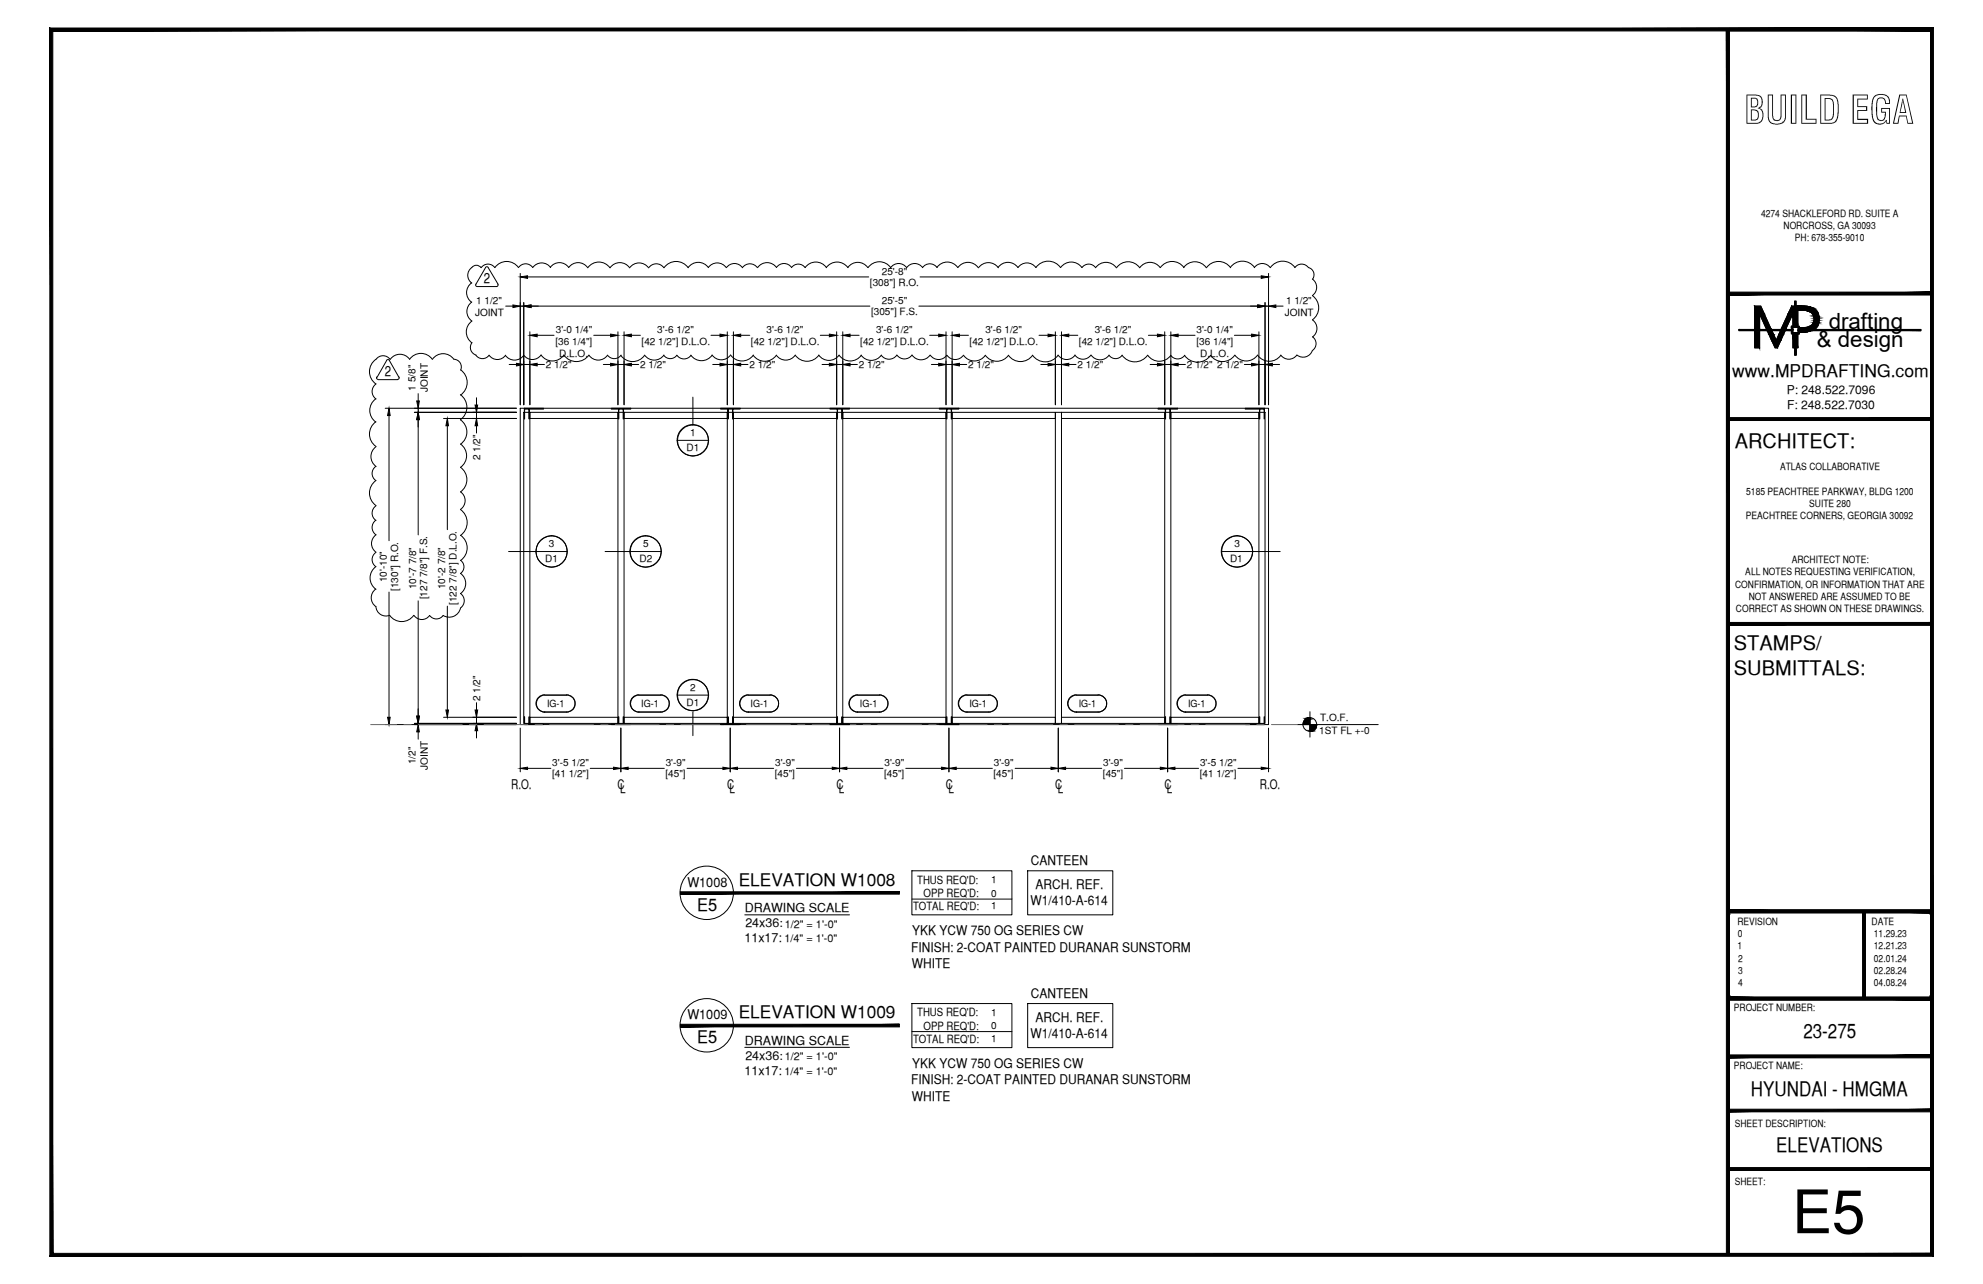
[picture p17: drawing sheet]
<svg xmlns="http://www.w3.org/2000/svg" width="432mm" height="279mm" viewBox="0 0 432 279" stroke-linecap="round" stroke-linejoin="round" font-family="sans-serif">
<defs><g id="words">
<text font-size="13.1" x="390.2" y="268.4">E5</text>
<text font-size="8.5" x="379.8" y="26.9">BUILD EGA</text>
<g font-size="4.9">
<text x="398.2" y="71.5">drafting</text>
<text x="395.6" y="75.5">&amp; design</text>
</g>
<g font-size="4.4">
<text x="377.8" y="97.5">ARCHITECT:</text>
<text x="377.6" y="141.5">STAMPS/</text>
<text x="377.6" y="146.9">SUBMITTALS:</text>
<text x="392.7" y="225.8">23-275</text>
<text x="381.3" y="238.5">HYUNDAI - HMGMA</text>
<text x="386.8" y="250.7">ELEVATIONS</text>
</g>
<g font-size="3.8">
<text x="377.2" y="82">www.MPDRAFTING.com</text>
<text x="160.8" y="192.7">ELEVATION W1008</text>
<text x="151.8" y="198.2">E5</text>
<text x="160.8" y="221.6">ELEVATION W1009</text>
<text x="151.8" y="227">E5</text>
</g>
<g font-size="3.1">
<text x="105.3" y="61.7">2</text>
<text x="83.8" y="81.9">2</text>
</g>
<g font-size="2.9">
<text x="111.3" y="171.6">R.O.</text>
<text x="134.5" y="171.6">C</text>
<text x="135.1" y="172.7">L</text>
<text x="158.3" y="171.6">C</text>
<text x="158.9" y="172.7">L</text>
<text x="182.1" y="171.6">C</text>
<text x="182.7" y="172.7">L</text>
<text x="205.9" y="171.6">C</text>
<text x="206.5" y="172.7">L</text>
<text x="229.7" y="171.6">C</text>
<text x="230.3" y="172.7">L</text>
<text x="253.6" y="171.6">C</text>
<text x="254.1" y="172.7">L</text>
<text x="274.3" y="171.6">R.O.</text>
<text x="224.5" y="188.3">CANTEEN</text>
<text x="149.7" y="192.9">W1008</text>
<text x="224.4" y="197">W1/410-A-614</text>
<text x="225.5" y="193.5">ARCH. REF.</text>
<text x="198.6" y="203.5">YKK YCW 750 OG SERIES CW</text>
<text x="198.4" y="207.1">FINISH: 2-COAT PAINTED DURANAR SUNSTORM</text>
<text x="198.6" y="210.6">WHITE</text>
<text x="149.7" y="221.8">W1009</text>
<text x="224.5" y="217.1">CANTEEN</text>
<text x="224.4" y="225.9">W1/410-A-614</text>
<text x="225.5" y="222.3">ARCH. REF.</text>
<text x="198.6" y="232.4">YKK YCW 750 OG SERIES CW</text>
<text x="198.4" y="236">FINISH: 2-COAT PAINTED DURANAR SUNSTORM</text>
<text x="198.6" y="239.5">WHITE</text>
</g>
<g font-size="2.7">
<text x="162.2" y="198.4">DRAWING SCALE</text>
<text x="162.3" y="201.7">24x36:</text>
<text x="162.1" y="205">11x17:</text>
<text x="162.2" y="227.3">DRAWING SCALE</text>
<text x="162.1" y="233.9">11x17:</text>
<text x="162.3" y="230.6">24x36:</text>
</g>
<g font-size="2.6">
<text x="389.1" y="85.8">P: 248.522.7096</text>
<text x="389.1" y="89">F: 248.522.7030</text>
</g>
<g font-size="2.5">
<text x="199.7" y="192.3">THUS REQ'D:</text>
<text x="201.1" y="195.3">OPP REQ'D:</text>
<text x="198.8" y="198.1">TOTAL REQ'D:</text>
<text x="199.7" y="221.1">THUS REQ'D:</text>
<text x="198.8" y="226.9">TOTAL REQ'D:</text>
<text x="201.1" y="224.1">OPP REQ'D:</text>
</g>
<g font-size="2.4">
<text x="170.9" y="201.9">1/2&quot; = 1'-0&quot;</text>
<text x="170.8" y="205">1/4&quot; = 1'-0&quot;</text>
<text x="170.8" y="233.9">1/4&quot; = 1'-0&quot;</text>
<text x="170.9" y="230.8">1/2&quot; = 1'-0&quot;</text>
</g>
<g font-size="2.2">
<text x="383.5" y="47.1">4274 SHACKLEFORD RD. SUITE A</text>
<text x="388.4" y="49.8">NORCROSS, GA 30093</text>
<text x="390.8" y="52.5">PH: 678-355-9010</text>
<text x="192" y="59.8">25'-8&quot;</text>
<text x="189.4" y="62.3">[308&quot;] R.O.</text>
<text x="103.4" y="68.7">JOINT</text>
<text x="103.7" y="66.1">1 1/2&quot;</text>
<text x="189.7" y="68.6">[305&quot;] F.S.</text>
<text x="192" y="66.2">25'-5&quot;</text>
<text x="279.8" y="68.7">JOINT</text>
<text x="280" y="66.1">1 1/2&quot;</text>
<text x="121" y="75">[36 1/4&quot;]</text>
<text x="121" y="72.5">3'-0 1/4&quot;</text>
<text x="121.8" y="77.7">D.L.O.</text>
<text x="139.7" y="75">[42 1/2&quot;] D.L.O.</text>
<text x="143.1" y="72.5">3'-6 1/2&quot;</text>
<text x="163.5" y="75">[42 1/2&quot;] D.L.O.</text>
<text x="166.9" y="72.5">3'-6 1/2&quot;</text>
<text x="187.3" y="75">[42 1/2&quot;] D.L.O.</text>
<text x="190.8" y="72.5">3'-6 1/2&quot;</text>
<text x="211.1" y="75">[42 1/2&quot;] D.L.O.</text>
<text x="214.6" y="72.5">3'-6 1/2&quot;</text>
<text x="234.9" y="75">[42 1/2&quot;] D.L.O.</text>
<text x="238.4" y="72.5">3'-6 1/2&quot;</text>
<text x="260.5" y="72.5">3'-0 1/4&quot;</text>
<text x="260.5" y="75">[36 1/4&quot;]</text>
<text x="261.4" y="77.7">D.L.O.</text>
<text x="118.9" y="80.1">2 1/2&quot;</text>
<text x="139.4" y="80.1">2 1/2&quot;</text>
<text x="163.2" y="80.1">2 1/2&quot;</text>
<text x="187" y="80.1">2 1/2&quot;</text>
<text x="210.8" y="80.1">2 1/2&quot;</text>
<text x="234.6" y="80.1">2 1/2&quot;</text>
<text x="258.4" y="80.1">2 1/2&quot; 2 1/2&quot;</text>
<text x="90.5" y="85" transform="rotate(-90 90.5 85)">1 5/8&quot;</text>
<text x="93.2" y="85.3" transform="rotate(-90 93.2 85.3)">JOINT</text>
<text x="150.3" y="94.9">1</text>
<text x="104.5" y="100.1" transform="rotate(-90 104.5 100.1)">2 1/2&quot;</text>
<text x="149.5" y="98.2">D1</text>
<text x="380.2" y="107.6">5185 PEACHTREE PARKWAY, BLDG 1200</text>
<text x="387.6" y="102.3">ATLAS COLLABORATIVE</text>
<text x="380.2" y="113">PEACHTREE CORNERS, GEORGIA 30092</text>
<text x="394" y="110.3">SUITE 280</text>
<text x="119.5" y="119.1">3</text>
<text x="140" y="119.1">5</text>
<text x="268.8" y="119.1">3</text>
<text x="118.7" y="122.4">D1</text>
<text x="139.3" y="122.4">D2</text>
<text x="267.8" y="122.4">D1</text>
<text x="380" y="125.2">ALL NOTES REQUESTING VERIFICATION,</text>
<text x="390.1" y="122.6">ARCHITECT NOTE:</text>
<text x="84.3" y="126.7" transform="rotate(-90 84.3 126.7)">10'-10&quot;</text>
<text x="86.7" y="128.6" transform="rotate(-90 86.7 128.6)">[130&quot;] R.O.</text>
<text x="90.6" y="128.2" transform="rotate(-90 90.6 128.2)">10'-7 7/8&quot;</text>
<text x="93" y="130.4" transform="rotate(-90 93 130.4)">[127 7/8&quot;] F.S.</text>
<text x="97" y="128.2" transform="rotate(-90 97 128.2)">10'-2 7/8&quot;</text>
<text x="99.4" y="131.6" transform="rotate(-90 99.4 131.6)">[122 7/8&quot;] D.L.O.</text>
<text x="377.8" y="127.9">CONFIRMATION, OR INFORMATION THAT ARE</text>
<text x="380.8" y="130.6">NOT ANSWERED ARE ASSUMED TO BE</text>
<text x="378" y="133.2">CORRECT AS SHOWN ON THESE DRAWINGS.</text>
<text x="104.5" y="152.6" transform="rotate(-90 104.5 152.6)">2 1/2&quot;</text>
<text x="119.1" y="153.9">IG-1</text>
<text x="139.6" y="153.9">IG-1</text>
<text x="149.5" y="153.6">D1</text>
<text x="150.3" y="150.3">2</text>
<text x="163.4" y="153.9">IG-1</text>
<text x="187.3" y="153.9">IG-1</text>
<text x="211.1" y="153.9">IG-1</text>
<text x="234.9" y="153.9">IG-1</text>
<text x="258.7" y="153.9">IG-1</text>
<text x="287.3" y="159.6">1ST FL +-0</text>
<text x="287.5" y="157">T.O.F.</text>
<text x="90.5" y="166.3" transform="rotate(-90 90.5 166.3)">1/2&quot;</text>
<text x="93.2" y="167.5" transform="rotate(-90 93.2 167.5)">JOINT</text>
<text x="120.3" y="166.8">3'-5 1/2&quot;</text>
<text x="145" y="166.8">3'-9&quot;</text>
<text x="168.8" y="166.8">3'-9&quot;</text>
<text x="192.6" y="166.8">3'-9&quot;</text>
<text x="216.4" y="166.8">3'-9&quot;</text>
<text x="240.2" y="166.8">3'-9&quot;</text>
<text x="261.3" y="166.8">3'-5 1/2&quot;</text>
<text x="120.2" y="169.2">[41 1/2&quot;]</text>
<text x="144.9" y="169.2">[45&quot;]</text>
<text x="168.7" y="169.2">[45&quot;]</text>
<text x="192.5" y="169.2">[45&quot;]</text>
<text x="216.3" y="169.2">[45&quot;]</text>
<text x="240.2" y="169.2">[45&quot;]</text>
<text x="261.2" y="169.2">[41 1/2&quot;]</text>
<text x="215.8" y="192.2">1</text>
<text x="215.8" y="195.1">0</text>
<text x="215.8" y="197.9">1</text>
<text x="378.3" y="201.3">REVISION</text>
<text x="378.4" y="204">0</text>
<text x="407.5" y="201.3">DATE</text>
<text x="408" y="204">11.29.23</text>
<text x="378.3" y="206.6">1</text>
<text x="378.5" y="209.2">2</text>
<text x="408" y="206.6">12.21.23</text>
<text x="408" y="209.2">02.01.24</text>
<text x="378.5" y="211.9">3</text>
<text x="378.5" y="214.5">4</text>
<text x="408" y="211.9">02.28.24</text>
<text x="408" y="214.5">04.08.24</text>
<text x="215.8" y="221">1</text>
<text x="377.6" y="219.9">PROJECT NUMBER:</text>
<text x="215.8" y="224">0</text>
<text x="215.8" y="226.8">1</text>
<text x="377.6" y="232.5">PROJECT NAME:</text>
<text x="377.8" y="245.2">SHEET DESCRIPTION:</text>
<text x="377.8" y="257.9">SHEET:</text>
</g>
</g></defs>
<!-- layer: COMPONENTS -->
<g fill="none" stroke="#000" stroke-width=".22">
<path d="M114 89.7h1.4v67.7h-1.4zM115.4 89.7h19.2v1.4h-19.2zM134.6 89.7h1.3v67.7h-1.3zM135.9 89.7h22.5v1.4h-22.5zM158.4 89.7h1.3v67.7h-1.3zM159.7 89.7h22.5v1.4h-22.5zM182.2 89.7h1.3v67.7h-1.3zM183.5 89.7h22.5v1.4h-22.5zM206 89.7h1.3v67.7h-1.3zM207.3 89.7h22.5v1.4h-22.5zM229.8 89.7h1.3v67.7h-1.3zM231.1 89.7h22.5v1.4h-22.5z"/>
<path d="M253.6 89.7h1.4v67.7h-1.4zM255 89.7h19.1v1.4h-19.1zM274.1 89.7h1.4v67.7h-1.4zM115.4 156.1h19.2v1.3h-19.2zM135.9 156.1h22.5v1.3h-22.5zM159.7 156.1h22.5v1.3h-22.5zM183.5 156.1h22.5v1.3h-22.5zM207.3 156.1h22.5v1.3h-22.5zM231.1 156.1h22.5v1.3h-22.5zM255 156.1h19.1v1.3h-19.1z"/>
</g>
<!-- layer: SYMBOLS -->
<g fill="none" stroke="#fff" stroke-width=".22">
<path d="M150.9 92.5l.9 .1M120.1 116.6l.9 .1M140.6 116.6l.9 .1M269.4 116.6l-.9 .1M118.3 154.9h5.4h-5.1h4.8M123.4 151.3h-5.1h5.4M138.8 154.9h5.4h-5.1h4.8M143.9 151.3h-5.1h5.4M150.9 147.9l.9 .1M162.6 154.9h5.4h-5.1h4.8M167.7 151.3h-5.1h5.4M186.4 154.9h5.4h-5h4.7"/>
<path d="M191.5 151.3h-5.1h5.4M210.2 154.9h5.4h-5h4.7M215.3 151.3h-5.1h5.4M234.1 154.9h5.4h-5.1h4.7M239.1 151.3h-5h5.4M257.9 154.9h5.4h-5.1h4.8M263 151.3h-5.1h5.4"/>
</g>
<g fill="#fff" stroke="#fff" stroke-width=".22">
<path d="M117.7 151.5l.6-.2h5.4zM117.7 151.5h6.6l-.6-.2zM117.2 151.9l.5-.4h6.6zM117.2 151.9h7.6l-.5-.4zM117.2 151.9h7.6l-7.9 .6zM116.9 152.5h8.3l-.4-.6zM116.9 152.5h8.3l-8.4 .6zM116.8 153.1h8.4v-.6zM116.8 153.1h8.4l-8.3 .6zM116.9 153.7h8.3v-.6zM116.9 153.7h8.3l-8 .6zM117.2 154.3h7.6l.4-.6zM117.2 154.3h7.6l-7.1 .4zM117.7 154.7h6.6l.5-.4zM117.7 154.7h6.6l-6 .2zM118.3 154.9h5.4l.6-.2z"/>
<path d="M138.2 151.5l.6-.2h5.4zM138.2 151.5h6.6l-.6-.2zM137.7 151.9l.5-.4h6.6zM137.7 151.9h7.6l-.5-.4zM137.7 151.9h7.6l-7.9 .6zM137.4 152.5h8.3l-.4-.6zM137.4 152.5h8.3l-8.4 .6zM137.3 153.1h8.4v-.6zM137.3 153.1h8.4l-8.3 .6zM137.4 153.7h8.3v-.6zM137.4 153.7h8.3l-8 .6zM137.7 154.3h7.7l.3-.6zM137.7 154.3h7.7l-7.2 .4zM138.2 154.7h6.6l.6-.4zM138.2 154.7h6.6l-6 .2zM138.8 154.9h5.4l.6-.2z"/>
<path d="M149.2 98.8l1.7 .5zM149.2 98.8l2.6 .3-.9 .2zM148.5 98.2l.7 .6 2.6 .3zM148.5 98.2l4.1 .6-.8 .3zM148 97.5l.5 .7 4.1 .6zM148 97.5l5.3 .7-.7 .6zM147.6 96.7l.4 .8 5.3 .7zM147.6 96.7l6.3 .8-.6 .7zM147.5 95.8l.1 .9 6.3 .8zM147.5 95.8l6.7 .9-.3 .8zM147.6 95l-.1 .8 6.7 .9zM147.6 95l6.7 .8-.1 .9zM148 94.2l-.4 .8 6.7 .8zM148 94.2l6.2 .8 .1 .8zM148.5 93.5l-.5 .7 6.2 .8zM148.5 93.5l5.4 .7 .3 .8zM148.5 93.5l5.4 .7-4.7-1.3zM149.2 92.9l4.1 .6 .6 .7zM149.2 92.9l4.1 .6-3.2-.9zM150.1 92.6l2.5 .3 .7 .6zM150.1 92.6l2.5 .3-1.7-.4zM150.9 92.5l1.7 .4z"/>
<path d="M149.2 154.2l1.7 .5zM149.2 154.2l2.6 .4-.9 .1zM148.5 153.7l.7 .5 2.6 .4zM148.5 153.7l4.1 .5-.8 .4zM148 153l.5 .7 4.1 .5zM148 153l5.3 .7-.7 .5zM147.6 152.1l.4 .9 5.3 .7zM147.6 152.1l6.3 .9-.6 .7zM147.5 151.3l.1 .8 6.3 .9zM147.5 151.3l6.7 .8-.3 .9zM147.6 150.4l-.1 .9 6.7 .8zM147.6 150.4l6.7 .9-.1 .8zM148 149.5l-.4 .9 6.7 .9zM148 149.5l6.2 .9 .1 .9zM148.5 148.8l-.5 .7 6.2 .9zM148.5 148.8l5.4 .7 .3 .9zM148.5 148.8l5.4 .7-4.7-1.2zM149.2 148.3l4.1 .5 .6 .7zM149.2 148.3l4.1 .5-3.2-.8zM150.1 148l2.5 .3 .7 .5zM150.1 148l2.5 .3-1.7-.4zM150.9 147.9l.9 .1 .8 .3z"/>
<path d="M118.4 123l1.7 .4zM118.4 123l2.6 .3-.9 .1zM117.7 122.4l.7 .6 2.6 .3zM117.7 122.4l4.1 .6-.8 .3zM117.2 121.7l.5 .7 4.1 .6zM117.2 121.7l5.3 .7-.7 .6zM116.8 120.9l.4 .8 5.3 .7zM116.8 120.9l6.3 .8-.6 .7zM116.7 120l.1 .9 6.3 .8zM116.7 120l6.7 .9-.3 .8zM116.8 119.1l-.1 .9 6.7 .9zM116.8 119.1l6.7 .9-.1 .9zM117.2 118.3l-.4 .8 6.7 .9zM117.2 118.3l6.2 .8 .1 .9zM117.7 117.6l-.5 .7 6.2 .8zM117.7 117.6l5.4 .7 .3 .8zM117.7 117.6l5.4 .7-4.7-1.2zM118.4 117.1l4.1 .5 .6 .7zM118.4 117.1l4.1 .5-3.2-.9zM119.3 116.7l2.5 .4 .7 .5zM119.3 116.7l2.5 .4-1.7-.5zM120.1 116.6l.9 .1 .8 .4z"/>
<path d="M138.9 123l1.7 .4zM138.9 123l2.6 .3-.9 .1zM138.2 122.4l.7 .6 2.6 .3zM138.2 122.4l4.1 .6-.8 .3zM137.7 121.7l.5 .7 4.1 .6zM137.7 121.7l5.3 .7-.7 .6zM137.4 120.9l.3 .8 5.3 .7zM137.4 120.9l6.2 .8-.6 .7zM137.2 120l.2 .9 6.2 .8zM137.2 120l6.7 .9-.3 .8zM137.4 119.1l-.2 .9 6.7 .9zM137.4 119.1l6.6 .9-.1 .9zM137.7 118.3l-.3 .8 6.6 .9zM137.7 118.3l6.2 .8 .1 .9zM138.2 117.6l-.5 .7 6.2 .8zM138.2 117.6l5.4 .7 .3 .8zM138.2 117.6l5.4 .7-4.7-1.2zM138.9 117.1l4.1 .5 .6 .7zM138.9 117.1l4.1 .5-3.2-.9zM139.8 116.7l2.5 .4 .7 .5zM139.8 116.7l2.5 .4-1.7-.5zM140.6 116.6l.9 .1 .8 .4z"/>
<path d="M269.4 123.4l1.7-.4zM268.5 123.3l.9 .1 1.7-.4zM268.5 123.3l3.3-.9-.7 .6zM267.7 123l.8 .3 3.3-.9zM267.7 123l4.7-1.3-.6 .7zM267 122.4l.7 .6 4.7-1.3zM267 122.4l5.7-1.5-.3 .8zM266.4 121.7l.6 .7 5.7-1.5zM266.4 121.7l6.4-1.7-.1 .9zM266.1 120.9l.3 .8 6.4-1.7zM266.1 120.9l6.6-1.8 .1 .9zM266 120l.1 .9 6.6-1.8zM266 120l6.4-1.7 .3 .8zM266.1 119.1l-.1 .9 6.4-1.7zM266.1 119.1l5.7-1.5 .6 .7zM266.4 118.3l-.3 .8 5.7-1.5zM266.4 118.3l4.7-1.2 .7 .5zM267 117.6l-.6 .7 4.7-1.2zM267 117.6l3.3-.9 .8 .4zM267 117.6l3.3-.9-2.6 .4zM267.7 117.1l1.7-.5 .9 .1zM267.7 117.1l1.7-.5-.9 .1z"/>
<path d="M257.3 151.5l.6-.2h5.4zM257.3 151.5h6.6l-.6-.2zM256.8 151.9l.5-.4h6.6zM256.8 151.9h7.6l-.5-.4zM256.8 151.9h7.6l-7.9 .6zM256.5 152.5h8.2l-.3-.6zM256.5 152.5h8.2l-8.4 .6zM256.3 153.1h8.5l-.1-.6zM256.3 153.1h8.5l-8.3 .6zM256.5 153.7h8.2l.1-.6zM256.5 153.7h8.2l-7.9 .6zM256.8 154.3h7.6l.3-.6zM256.8 154.3h7.6l-7.1 .4zM257.3 154.7h6.6l.5-.4zM257.3 154.7h6.6l-6 .2zM257.9 154.9h5.4l.6-.2z"/>
<path d="M162.1 151.5l.5-.2h5.4zM162.1 151.5h6.6l-.7-.2zM161.5 151.9l.6-.4h6.6zM161.5 151.9h7.6l-.4-.4zM161.5 151.9h7.6l-7.9 .6zM161.2 152.5h8.3l-.4-.6zM161.2 152.5h8.3l-8.4 .6zM161.1 153.1h8.4v-.6zM161.1 153.1h8.4l-8.3 .6zM161.2 153.7h8.3v-.6zM161.2 153.7h8.3l-8 .6zM161.5 154.3h7.7l.3-.6zM161.5 154.3h7.7l-7.1 .4zM162.1 154.7h6.6l.5-.4zM162.1 154.7h6.6l-6.1 .2zM162.6 154.9h5.4l.7-.2z"/>
<path d="M233.5 151.5l.6-.2h5.4zM233.5 151.5h6.6l-.6-.2zM233 151.9l.5-.4h6.6zM233 151.9h7.5l-.4-.4zM233 151.9h7.5l-7.8 .6zM232.7 152.5h8.2l-.4-.6zM232.7 152.5h8.2l-8.4 .6zM232.5 153.1h8.5l-.1-.6zM232.5 153.1h8.5l-8.3 .6zM232.7 153.7h8.2l.1-.6zM232.7 153.7h8.2l-7.9 .6zM233 154.3h7.6l.3-.6zM233 154.3h7.6l-7.1 .4zM233.5 154.7h6.6l.5-.4zM233.5 154.7h6.6l-6 .2zM234.1 154.9h5.4l.6-.2z"/>
<path d="M185.9 151.5l.5-.2h5.4zM185.9 151.5h6.6l-.7-.2zM185.4 151.9l.5-.4h6.6zM185.4 151.9h7.5l-.4-.4zM185.4 151.9h7.5l-7.9 .6zM185 152.5h8.3l-.4-.6zM185 152.5h8.3l-8.4 .6zM184.9 153.1h8.5l-.1-.6zM184.9 153.1h8.5l-8.4 .6zM185 153.7h8.3l.1-.6zM185 153.7h8.3l-7.9 .6zM185.4 154.3h7.6l.3-.6zM185.4 154.3h7.6l-7.1 .4zM185.9 154.7h6.6l.5-.4zM185.9 154.7h6.6l-6.1 .2zM186.4 154.9h5.4l.7-.2z"/>
<path d="M209.7 151.5l.5-.2h5.4zM209.7 151.5h6.6l-.7-.2zM209.2 151.9l.5-.4h6.6zM209.2 151.9h7.5l-.4-.4zM209.2 151.9h7.5l-7.8 .6zM208.9 152.5h8.2l-.4-.6zM208.9 152.5h8.2l-8.4 .6zM208.7 153.1h8.5l-.1-.6zM208.7 153.1h8.5l-8.3 .6zM208.9 153.7h8.2l.1-.6zM208.9 153.7h8.2l-7.9 .6zM209.2 154.3h7.6l.3-.6zM209.2 154.3h7.6l-7.1 .4zM209.7 154.7h6.6l.5-.4zM209.7 154.7h6.6l-6.1 .2zM210.2 154.9h5.4l.7-.2z"/>
</g>
<g fill="none" stroke="#000" stroke-width=".22">
<path d="M147.5 95.8h6.8M150.9 86.4v6.1M110.7 120h12.8M131.8 120h12.2M266 120h12.8M117.2 151.9l1.1-.6h5.1a1.84 1.84 0 0 1 1.8 1.8 1.84 1.84 0 0 1-1.8 1.8h-4.8a1.84 1.84 0 0 1-1.7-1 1.84 1.84 0 0 1 .3-2zM118.6 151.2a1.87 1.87 0 0 0-1.9 1.9 1.87 1.87 0 0 0 1.9 1.8M118.6 151.3h4.8M123.3 151.2a1.87 1.87 0 0 1 1.9 1.9 1.87 1.87 0 0 1-1.9 1.8h-4.7M137.7 151.9l1.1-.6h5.1a1.84 1.84 0 0 1 1.8 1.8 1.84 1.84 0 0 1-1.8 1.8h-4.8a1.84 1.84 0 0 1-1.7-1 1.84 1.84 0 0 1 .3-2zM139.1 151.2a1.87 1.87 0 0 0-1.9 1.9 1.87 1.87 0 0 0 1.9 1.8M139.1 151.3h4.8"/>
<path d="M143.9 151.2a1.87 1.87 0 0 1 1.8 1.9 1.87 1.87 0 0 1-1.8 1.8h-4.8M147.5 151.3h6.8M150.9 154.7v5.4M161.5 151.9l1.1-.6h5.1a1.84 1.84 0 0 1 1.8 1.8 1.84 1.84 0 0 1-1.8 1.8h-4.8a1.84 1.84 0 0 1-1.6-1 1.84 1.84 0 0 1 .2-2zM162.9 151.2a1.87 1.87 0 0 0-1.9 1.9 1.87 1.87 0 0 0 1.9 1.8M162.9 151.3h4.8M162.9 154.9h4.8M167.7 151.2a1.87 1.87 0 0 1 1.8 1.9 1.87 1.87 0 0 1-1.8 1.8M185.4 151.9l1-.6h5.1a1.84 1.84 0 0 1 1.9 1.8 1.84 1.84 0 0 1-1.9 1.8h-4.7a1.84 1.84 0 0 1-1.7-1 1.84 1.84 0 0 1 .3-2zM186.7 151.2a1.87 1.87 0 0 0-1.9 1.9 1.87 1.87 0 0 0 1.9 1.8M186.8 151.3h4.7M186.8 154.9h4.7"/>
<path d="M191.5 151.2a1.87 1.87 0 0 1 1.9 1.9 1.87 1.87 0 0 1-1.9 1.8M209.2 151.9l1-.6h5.1a1.84 1.84 0 0 1 1.9 1.8 1.84 1.84 0 0 1-1.9 1.8h-4.7a1.84 1.84 0 0 1-1.7-1 1.84 1.84 0 0 1 .3-2zM210.5 151.2a1.87 1.87 0 0 0-1.8 1.9 1.87 1.87 0 0 0 1.8 1.8M210.6 151.3h4.7M210.6 154.9h4.7M215.3 151.2a1.87 1.87 0 0 1 1.9 1.9 1.87 1.87 0 0 1-1.9 1.8M233 151.9l1.1-.6h5a1.84 1.84 0 0 1 1.9 1.8 1.84 1.84 0 0 1-1.9 1.8h-4.7a1.84 1.84 0 0 1-1.7-1 1.84 1.84 0 0 1 .3-2zM234.3 151.2a1.87 1.87 0 0 0-1.8 1.9 1.87 1.87 0 0 0 1.8 1.8M234.4 151.3h4.7M234.4 154.9h4.7M239.1 151.2a1.87 1.87 0 0 1 1.9 1.9 1.87 1.87 0 0 1-1.9 1.8M256.8 151.9l1.1-.6h5.1a1.84 1.84 0 0 1 1.8 1.8 1.84 1.84 0 0 1-1.8 1.8h-4.8a1.84 1.84 0 0 1-1.7-1 1.84 1.84 0 0 1 .3-2z"/>
<path d="M258.2 151.2a1.87 1.87 0 0 0-1.9 1.9 1.87 1.87 0 0 0 1.9 1.8M258.2 151.3h4.8M262.9 151.2a1.87 1.87 0 0 1 1.9 1.9 1.87 1.87 0 0 1-1.9 1.8h-4.7M282.5 157.7h17.6M285.2 154.9v5.5M198.6 189.5h21.7v9.6h-21.7zM198.6 195.6h21.7M198.6 218.4h21.7v9.6h-21.7zM198.6 224.5h21.7"/>
<circle cx="150.8" cy="95.8" r="3.4"/>
<circle cx="150.9" cy="95.9" r="3.4"/>
<circle cx="120.1" cy="120" r="3.4"/>
<circle cx="140.6" cy="120" r="3.4"/>
<circle cx="269.3" cy="120" r="3.4"/>
<circle cx="269.4" cy="120" r="3.4"/>
<circle cx="150.8" cy="151.2" r="3.4"/>
<circle cx="150.9" cy="151.3" r="3.4"/>
<circle cx="285.2" cy="157.6" r="1.49"/>
<circle cx="153.9" cy="194.3" r="5.8"/>
<circle cx="153.9" cy="223.1" r="5.8"/>
</g>
<!-- layer: ROUGH OPENING -->
<path d="M113.3 88.8h162.9v68.9h-162.9z" fill="none" stroke="#000" stroke-width=".22"/>
<!-- layer: DIM -->
<g fill="none" stroke="#000" stroke-width=".22">
<path d="M113.3 59.5v28.6M276.2 59.5v28.6M110.1 66.6h1.6M110.9 79.3h1.6M113.3 66.6h.7M114 65.8v22.3M114 79.3h1.4M114.9 60.3h74.3M115.4 72.2v15.9M115.6 66.6h73.8M117 79.3h1.6M117 73h3.6"/>
<path d="M129.3 73h3.7M131.4 79.3h1.6M134.6 79.3h1.3M134.6 72.2v15.9M135.9 72.2v15.9M137.5 79.3h1.6M137.5 73h1.9M154.8 73h2M155.2 79.3h1.6M158.4 79.3h1.3M158.4 72.2v15.9M159.7 72.2v15.9"/>
<path d="M161.3 79.3h1.6M161.3 73h2M178.6 73h2M179 79.3h1.6M182.2 79.3h1.3M182.2 72.2v15.9M183.5 72.2v15.9M185.1 79.3h1.6M185.1 73h2M200.1 66.6h73.8M200.3 60.3h74.3M202.4 73h2"/>
<path d="M202.8 79.3h1.6M206 79.3h1.3M206 72.2v15.9M207.3 72.2v15.9M208.9 79.3h1.6M208.9 73h2M226.3 73h1.9M226.6 79.3h1.6M229.8 79.3h1.3M229.8 72.2v15.9M231.1 72.2v15.9M232.7 79.3h1.6"/>
<path d="M232.7 73h2M250.1 73h1.9M250.4 79.3h1.6M253.6 79.3h1.4M253.6 72.2v15.9M255 72.2v15.9M256.5 79.3h1.6M256.5 73h3.7M268.8 73h3.7M271 79.3h1.5M274.1 72.2v15.9M274.1 79.3h1.4"/>
<path d="M275.5 65.8v22.3M275.5 66.6h.7M277.1 79.3h1.5M277.8 66.6h1.6M83.9 88.8h28.6M84.7 90.4v27.3M90.2 89.7h22.3M91.1 85.7v1.5M91.1 88.8v.9M91.1 91.3v25.1M96.6 91.1h15.9M97.4 92.6v22.7"/>
<path d="M103.8 86.6v1.5M103.8 89.7v1.4M103.8 92.6v1.6M84.7 128.8v27.3M91.1 130.7v25.1M97.4 131.9v22.6M83.9 157.7h28.6M90.2 157.4h22.3M91.1 157.4v.3M91.1 159.3v1.5M96.6 156.1h15.9M103.8 152.9v1.6"/>
<path d="M103.8 156.1v1.3M103.8 159v1.6M113.3 158.4v9.6M135.2 158.4v9.6M159 158.4v9.6M182.8 158.4v9.6M206.6 158.4v9.6M230.4 158.4v9.6M254.3 158.4v9.6M276.2 158.4v9.6M114.9 167.2h5.1M128.5 167.2h5.1"/>
<path d="M136.8 167.2h7.9M149.6 167.2h7.8M160.6 167.2h7.9M173.4 167.2h7.8M184.4 167.2h7.9M197.2 167.2h7.8M208.2 167.2h7.9M221 167.2h7.9M232 167.2h7.9M244.9 167.2h7.8M255.8 167.2h5.2M269.6 167.2h5"/>
</g>
<g fill="#000" stroke="#000" stroke-width=".22">
<path d="M111.7 66.4l1.6 .2-1.6 .3zM112.5 79.1l1.5 .2-1.5 .3zM113.3 60.3l1.6-.3v.6zM114 66.6l1.6-.2v.5zM115.4 79.3l1.6-.2v.5zM115.4 73l1.6-.3v.6zM133 72.7l1.6 .3-1.6 .3zM133 79.1l1.6 .2-1.6 .3zM135.9 73l1.6-.3v.6zM135.9 79.3l1.6-.2v.5zM156.8 72.7l1.6 .3-1.6 .3zM156.8 79.1l1.6 .2-1.6 .3z"/>
<path d="M159.7 73l1.6-.3v.6zM159.7 79.3l1.6-.2v.5zM180.6 72.7l1.6 .3-1.6 .3zM180.6 79.1l1.6 .2-1.6 .3zM183.5 73l1.6-.3v.6zM183.5 79.3l1.6-.2v.5zM204.4 72.7l1.6 .3-1.6 .3zM204.4 79.1l1.6 .2-1.6 .3zM207.3 73l1.6-.3v.6zM207.3 79.3l1.6-.2v.5zM228.2 79.1l1.6 .2-1.6 .3zM228.2 72.7l1.6 .3-1.6 .3z"/>
<path d="M231.1 73l1.6-.3v.6zM231.1 79.3l1.6-.2v.5zM252 79.1l1.6 .2-1.6 .3zM252 72.7l1.6 .3-1.6 .3zM255 73l1.5-.3v.6zM255 79.3l1.5-.2v.5zM272.5 79.1l1.6 .2-1.6 .3zM272.5 72.7l1.6 .3-1.6 .3zM273.9 66.4l1.6 .2-1.6 .3zM274.6 60l1.6 .3-1.6 .3zM275.5 79.3l1.6-.2v.5zM276.2 66.6l1.6-.2v.5z"/>
<path d="M84.7 88.8l.3 1.6h-.6zM91.1 89.7l.2 1.6h-.6zM90.7 87.2h.6l-.2 1.6zM97.4 91.1l.3 1.5h-.6zM103.4 88.1h.6l-.2 1.6zM103.8 91.1l.2 1.5h-.6zM84.4 156.1h.6l-.3 1.6zM90.7 155.8h.6l-.2 1.6zM91.1 157.7l.2 1.6h-.6zM97.1 154.5h.6l-.3 1.6zM103.8 157.4l.2 1.6h-.6zM103.4 154.5h.6l-.2 1.6z"/>
<path d="M113.3 167.2l1.6-.3v.5zM133.6 166.9l1.6 .3-1.6 .2zM135.2 167.2l1.6-.3v.5zM157.4 166.9l1.6 .3-1.6 .2zM159 167.2l1.6-.3v.5zM181.2 166.9l1.6 .3-1.6 .2zM182.8 167.2l1.6-.3v.5zM205 166.9l1.6 .3-1.6 .2zM206.6 167.2l1.6-.3v.5zM228.9 166.9l1.5 .3-1.5 .2zM230.4 167.2l1.6-.3v.5zM252.7 166.9l1.6 .3-1.6 .2z"/>
<path d="M254.3 167.2l1.5-.3v.5zM274.6 166.9l1.6 .3-1.6 .2z"/>
</g>
<!-- layer: F-T ANCHOR -->
<g fill="none" stroke="#000" stroke-width=".22">
<path d="M114.2 88.8h4.2v.2h-3.1v2.2l-.1-2.2h-1v2.2zM133.1 88.8h4.3v.2h-1.6v2.2l-.1-2.2h-1v2.2v-2.2h-1.6zM156.9 88.8h4.3v.2h-1.6v2.2l-.1-2.2h-.9l-.1 2.2v-2.2h-1.6zM180.7 88.8h4.3v.2h-1.6v2.2l-.1-2.2h-.9l-.1 2.2v-2.2h-1.6zM204.5 88.8h4.3v.2h-1.6v2.2l-.1-2.2h-.9l-.1 2.2v-2.2h-1.6zM252.2 88.8h4.2v.2h-1.6v2.2v-2.2h-1l-.1 2.2v-2.2h-1.5zM271.1 88.8h4.2v2.4v-2.2h-1v2.2v-2.2h-3.2zM114.2 156v1.5h1l.1-1.5v1.5h3.1v.2h-4.2zM133.1 157.5h1.6v-1.5v1.5h1l.1-1.5v1.5h1.6v.2h-4.3zM156.9 157.5h1.6v-1.5l.1 1.5h.9l.1-1.5v1.5h1.6v.2h-4.3zM180.7 157.5h1.6v-1.5l.1 1.5h.9l.1-1.5v1.5h1.6v.2h-4.3zM204.5 157.5h1.6v-1.5l.1 1.5h.9l.1-1.5v1.5h1.6v.2h-4.3z"/>
<path d="M252.2 157.5h1.5v-1.5l.1 1.5h1v-1.5v1.5h1.6v.2h-4.2zM271.1 157.5h3.2v-1.5v1.5h1v-1.5v1.7h-4.2z"/>
</g>
<!-- layer: SYMBOLS -->
<g fill="#000" stroke="#000" stroke-width=".22">
<path d="M285 156.2l.2-.1zM285.2 159.1h.5z"/>
<path d="M285 156.2l.2 .1zM284.7 156.3h.5z"/>
<path d="M284.7 156.3h.5zM284.5 156.3h.7z"/>
<path d="M284.5 156.3l.7 .2v-.2zM284.5 156.3l.7 .2h-.9z"/>
<path d="M284.3 156.5l.9 .2v-.2zM284.3 156.5l.9 .2h-1.1z"/>
<path d="M284.1 156.7l1.1 .2v-.2zM284.1 156.7l1.1 .2h-1.2z"/>
<path d="M284 156.9l1.2 .3v-.3zM284 156.9l1.2 .3h-1.4z"/>
<path d="M283.8 157.2l1.4 .2v-.2zM283.8 157.2l1.4 .2h-1.4z"/>
<path d="M283.8 157.4l1.4 .3v-.3zM283.8 157.4l1.4 .3h-1.4z"/>
<path d="M285.2 159.1h.3zM285.2 159.1h.3z"/>
<path d="M285.2 158.9l.5 .2 .3-.2zM285.2 158.9l.5 .2h-.5z"/>
<path d="M285.2 158.8l.8 .1 .2-.1zM285.2 158.8l.8 .1h-.8z"/>
<path d="M285.2 158.6l1 .2 .2-.2zM285.2 158.6l1 .2h-1z"/>
<path d="M285.2 158.4l1.2 .2 .2-.2zM285.2 158.4l1.2 .2h-1.2z"/>
<path d="M285.2 158.2l1.4 .2v-.2zM285.2 158.2l1.4 .2h-1.4z"/>
<path d="M285.2 157.9l1.4 .3 .1-.3zM285.2 157.9l1.4 .3h-1.4z"/>
<path d="M285.2 157.7l1.5 .2 .1-.2zM285.2 157.7l1.5 .2h-1.5z"/>
<path d="M148.1 194.1v.5l47.7-.5zM148.1 194.6l47.7-.5v.5z"/>
<path d="M148.1 222.9v.6l47.7-.6zM148.1 223.5l47.7-.6v.6z"/>
</g>
<!-- layer: GRID LINES -->
<g fill="none" stroke="#6c6c6c" stroke-width=".22">
<path d="M80.7 157.7h5.7M87.9 157.7h1.6M91.1 157.7h9.5M102.2 157.7h1.6M105.4 157.7h9.5M116.5 157.7h1.6M119.7 157.7h9.5M130.8 157.7h1.6M134 157.7h9.5M145.1 157.7h1.6M148.3 157.7h9.5M159.4 157.7h1.6"/>
<path d="M162.6 157.7h9.5M173.7 157.7h1.6M176.8 157.7h9.6M188 157.7h1.5M191.1 157.7h9.6M202.2 157.7h1.6M205.4 157.7h9.5M216.5 157.7h1.6M219.7 157.7h9.5M230.8 157.7h1.6M234 157.7h9.5M245.1 157.7h1.6"/>
<path d="M248.3 157.7h9.5M259.4 157.7h1.6M262.6 157.7h9.5M273.7 157.7h1.6M276.9 157.7h5.6"/>
</g>
<!-- layer: MEDIUM_2 -->
<path d="M162.2 199.1h22.8M162.2 227.9h22.8" fill="none" stroke="#000" stroke-width=".22"/>
<!-- layer: NOTES -->
<path d="M223.8 189.5h18.5v9.6h-18.5zM223.8 218.4h18.5v9.6h-18.5z" fill="none" stroke="#000" stroke-width=".22"/>
<!-- layer: 1ST REVISIONS -->
<g fill="none" stroke="#000" stroke-width=".22">
<path d="M104.7 58.2a1.37 1.37 0 0 0-2.3 .3 2.06 2.06 0 0 0 .3 3.1M105.7 58.2a.35 .35 0 0 1 .6 0M105.7 58.2l-2.1 3.6M106.3 58.2l2.2 3.6M112.9 58.2a3.1 3.1 0 0 0-5.1 0 1.82 1.82 0 0 0-3 0M112.9 58.2a1.87 1.87 0 0 1 3.1 0M116 58.2a2.38 2.38 0 0 1 3.9 0M119.8 58.2a2.43 2.43 0 0 1 4 0 2.51 2.51 0 0 1 4.1 0M128 58.3a2.95 2.95 0 0 1 4.8 0M132.9 58.2a2.57 2.57 0 0 1 4.2 0M137.1 58.3a2.51 2.51 0 0 1 4.1 0M141.3 58.3a2 2 0 0 1 3.2 0"/>
<path d="M154.2 58.2a2.38 2.38 0 0 1 3.9 0M154.3 58.2a2.7 2.7 0 0 0-4.5 0 3.2 3.2 0 0 0-5.2 .1M158.2 58.2a2.13 2.13 0 0 1 3.5 0M161.7 58.3a2 2 0 0 1 3.2 0M172.3 58.2a1.81 1.81 0 0 1 3 0M172.4 58.2a2 2 0 0 0-3.3 0 2.52 2.52 0 0 0-4.1 0M175.3 58.2a2.83 2.83 0 0 1 4.7 0M179.9 58.3a2.89 2.89 0 0 1 4.7 0M184.6 58.2a2.64 2.64 0 0 1 4.3 0M189 58.2a3 3 0 0 1 5 0M193.9 58.2a2.13 2.13 0 0 1 3.5 0M197.4 58.2a2.13 2.13 0 0 1 3.5 0"/>
<path d="M200.9 58.2a1.94 1.94 0 0 1 3.2 0M204 58.2a2.76 2.76 0 0 1 4.5 0M208.6 58.2a2.7 2.7 0 0 1 4.4 0M213.1 58.3a2.64 2.64 0 0 1 4.3 0M217.3 58.2a2.64 2.64 0 0 1 4.3 0M230.9 58.2a3.3 3.3 0 0 0-5.3 0 2.39 2.39 0 0 0-3.9 0M231 58.2a2.83 2.83 0 0 1 4.6 0 1.79 1.79 0 0 1 3 .1 2.76 2.76 0 0 1 4.5 0M257.7 58.2a3 3 0 0 1 5 0M257.8 58.2a3.1 3.1 0 0 0-5.1 0 2.74 2.74 0 0 0-4.5 0 3.1 3.1 0 0 0-5.1 .1M262.7 58.3a3.2 3.2 0 0 1 5.3 0M267.9 58.2a3.2 3.2 0 0 1 5.3 0M273.1 58.2a2.13 2.13 0 0 1 3.5 0"/>
<path d="M276.6 58.2a3.3 3.3 0 0 1 5.4 0M281.9 58.2a1.84 1.84 0 0 1 3 0 1.62 1.62 0 0 1 .9 2.5M81.8 78.2a3.3 3.3 0 0 0 .1 5.3 2 2 0 0 0 0 3.3M81.9 78.2a1.87 1.87 0 0 1 3 0M84.2 78.4a.35 .35 0 0 1 .6 0M84.2 78.4l-2.1 3.7M84.8 78.4l2.1 3.7M85 78.2a2.57 2.57 0 0 1 4.2 0M89.2 78.2a3 3 0 0 1 4.9 0M94.2 78.2a2.83 2.83 0 0 1 4.6 0M98.9 78.2a1.68 1.68 0 0 1 1.4 2.3M102.7 61.6a2.57 2.57 0 0 0 0 4.2"/>
<path d="M102.7 65.7a2.51 2.51 0 0 0 0 4.1M102.8 69.9a2.89 2.89 0 0 0 0 4.7 1.72 1.72 0 0 0 .9 2.7M103.6 61.8a.35 .35 0 0 0 .3 .6M103.6 77.3a1.75 1.75 0 0 0 2.9 0 2.2 2.2 0 0 0 3.6 0M108.4 61.8a.35 .35 0 0 1-.3 .6h-4.2M110 77.3a2.44 2.44 0 0 0 4 0M114 77.2a2.32 2.32 0 0 0 3.8 0 3 3 0 0 0 5 .1 3.3 3.3 0 0 0 5.4 0M128.3 77.3a2.44 2.44 0 0 0 4 0M132.3 77.3a1.81 1.81 0 0 0 2.9 0M135.2 77.3a3.1 3.1 0 0 0 5.1 0M140.4 77.3a2.57 2.57 0 0 0 4.2 0M144.5 77.3a1.75 1.75 0 0 0 2.9 0"/>
<path d="M147.4 77.3a1.87 1.87 0 0 0 3.1 0M150.4 77.3a2.83 2.83 0 0 0 4.7 0M155.1 77.3a2.44 2.44 0 0 0 4 0M159.1 77.3a3 3 0 0 0 4.9 0M173.2 77.3a2.51 2.51 0 0 1-4.1 0 3.1 3.1 0 0 1-5.1 0M173.2 77.3a3.1 3.1 0 0 0 5.1 0M178.3 77.3a2.7 2.7 0 0 0 4.4 0M182.7 77.3a2.95 2.95 0 0 0 4.9 0M187.5 77.3a2.7 2.7 0 0 0 4.4 0M191.9 77.3a2.06 2.06 0 0 0 3.4 0M195.3 77.3a2 2 0 0 0 3.3 0M198.6 77.3a2.38 2.38 0 0 0 3.9 0"/>
<path d="M202.6 77.3a2.19 2.19 0 0 0 3.6 0M230.4 77.3a3.4 3.4 0 0 1-5.6 0 3.2 3.2 0 0 1-5.2 0 3.1 3.1 0 0 1-5 0 2.9 2.9 0 0 1-4.8 0 2.19 2.19 0 0 1-3.6 0M237.5 77.3a2.1 2.1 0 0 1-3.4 0 2.25 2.25 0 0 1-3.7 0M237.6 77.3a2.38 2.38 0 0 0 3.9 0 1.72 1.72 0 0 0 2.8 0M244.3 77.3a3.4 3.4 0 0 0 5.6 0M249.9 77.3a3.1 3.1 0 0 0 5.1 0M254.9 77.3a1.87 1.87 0 0 0 3.1 0M268.9 77.3a3.2 3.2 0 0 1-5.3 0 3.5 3.5 0 0 1-5.7 0M268.9 77.3a3 3 0 0 0 4.9 0M273.9 77.3a3.1 3.1 0 0 0 5 0M278.9 77.3a2.13 2.13 0 0 0 3.5 0M285.8 60.7a2.19 2.19 0 0 1 0 3.6"/>
<path d="M285.8 64.3a3.2 3.2 0 0 1 0 5.3M285.8 73.3a1.79 1.79 0 0 1 0 3 2.13 2.13 0 0 1-3.4 1M285.8 69.6a2.25 2.25 0 0 1 0 3.7M81.8 86.8a3.1 3.1 0 0 0 0 5M81.8 91.8a3.3 3.3 0 0 0 0 5.3M81.9 97.2a2.64 2.64 0 0 0 0 4.3M82 82a.35 .35 0 0 0 .3 .5M82.4 82.6h4.2M86.9 82a.35 .35 0 0 1-.3 .5M100.2 85.9a3.3 3.3 0 0 1 0 5.4M100.3 91.4a3.2 3.2 0 0 1 0 5.2 3.1 3.1 0 0 1 0 5.1 3.3 3.3 0 0 1 0 5.3 2.32 2.32 0 0 1 0 3.9 3.5 3.5 0 0 1 0 5.6M100.3 80.5a3.3 3.3 0 0 1 0 5.4"/>
<path d="M81.8 101.5a1.87 1.87 0 0 0 0 3.1M81.9 110.1a1.94 1.94 0 0 0 0 3.2M81.9 113.2a1.94 1.94 0 0 0 0 3.2 2.35 2.35 0 0 0 0 3.8M81.9 104.6a3.3 3.3 0 0 0 0 5.4M100.3 116.5a3.3 3.3 0 0 1 0 5.5M81.8 128.2a2.32 2.32 0 0 0 0 3.8M81.8 120.2a1.87 1.87 0 0 0 0 3.1M81.9 131.9a2.19 2.19 0 0 0 3 2M81.9 123.3a3 3 0 0 0 0 4.9M84.8 133.9a3.2 3.2 0 0 0 5.3 0M96.5 133.9a1.82 1.82 0 0 1-3 0 2.06 2.06 0 0 1-3.3 0M100.3 129.1a1.94 1.94 0 0 1 0 3.2"/>
<path d="M100.3 132.3a2.51 2.51 0 0 1-3.8 1.6M100.3 121.9a1.71 1.71 0 0 1 0 2.9 2.7 2.7 0 0 1 0 4.4"/>
</g>
<!-- layer: TITLE BLOCK -->
<g fill="#000" stroke="#000" stroke-width=".22">
<path d="M393.1 71.3h2.4zM394.3 68h1.6z"/>
<path d="M376.3 6.5v.2h44.1zM376.3 6.5h44.3l-.2 .2z"/>
<path d="M375.9 6.4l.7 266.6v-266.6zM375.9 6.4l.7 266.6h-.7z"/>
<path d="M420.6 6.5l-.2 .2 .2 234.9zM420.4 6.7l.2 234.9h-.2z"/>
<path d="M421 6.1l-.6 .6 .6 266.7zM420.4 6.7l.6 266.7-.6-.7zM10.9 273.4h410.1l-.6-.7zM10.9 273.4l.6-.7h408.9zM10.9 6.1v267.3l.6-.7zM10.9 6.1l.6 .6v266zM10.9 6.1l.6 .6 409.5-.6zM11.5 6.7l409.5-.6-.6 .6z"/>
<path d="M382.1 68.3h1.1zM382.1 68.3h1.1z"/>
<path d="M382.1 68.3l1.1 3.3v-3.3zM382.1 68.3l1.1 3.3h-1.1z"/>
<path d="M382.1 72.1l1.1 3.6v-3.6zM382.1 72.1l1.1 3.6h-1.1z"/>
<path d="M382.1 66.6l2.1 1.7-.8-1.7zM382.1 66.6l2.1 1.7h-2.1z"/>
<path d="M383.2 68.3h1zM383.2 68.3h1z"/>
<path d="M383.2 68.3l2.4 3.3-1.4-3.3zM383.2 68.3l2.4 3.3h-1z"/>
<path d="M384.9 72.1l1.3 .7-.3-.7zM384.9 72.1l1.3 .7h-1z"/>
<path d="M385.2 72.8l1.6 1.2-.6-1.2zM385.2 72.8l1.6 1.2h-1z"/>
<path d="M385.8 74l1.2 1.7 .8-1.7zM385.8 74l1.2 1.7h-.5z"/>
<path d="M387.3 72.8l.5 1.2 .6-1.2zM387.3 72.8l.5 1.2h-1z"/>
<path d="M387.7 72.1l.7 .7 .3-.7zM387.7 72.1l.7 .7h-1.1z"/>
<path d="M389.4 68.3l-.5 3.3 1.5-3.3zM389.4 68.3l-.5 3.3h-1z"/>
<path d="M390.1 71.2l.3 .5v-.5zM390.1 71.2l.3 .5h-.3z"/>
<path d="M378.7 71.7l11.7 .2v-.2zM378.7 71.7l11.7 .2h-11.7z"/>
<path d="M390.1 71.9l.3 .5v-.5zM390.1 71.9l.3 .5h-.3z"/>
<path d="M390.1 66.6l.6 1.7v-1.7zM390.1 66.6l.6 1.7h-1.3z"/>
<path d="M390.4 68.3l.3 2.6v-2.6zM390.4 68.3l.3 2.6h-.3z"/>
<path d="M390.4 72.8l.3 2.9v-2.9zM390.4 72.8l.3 2.9h-.3z"/>
<path d="M390.8 65.5l.3 5.5v-5.5zM390.8 65.5l.3 5.5h-.3z"/>
<path d="M390.8 72.6l.3 4.7v-4.7zM390.8 72.6l.3 4.7h-.3z"/>
<path d="M391.2 67.6l.3 3.3v-3.3zM391.2 67.6l.3 3.3h-.3z"/>
<path d="M391.2 72.8l.3 2.9v-2.9zM391.2 72.8l.3 2.9h-.3z"/>
<path d="M390.1 71l1.7 .2v-.2zM390.1 71l1.7 .2h-1.7z"/>
<path d="M391.5 71.2l.3 .5v-.5zM391.5 71.2l.3 .5h-.3z"/>
<path d="M391.5 71.9l.3 .5v-.5zM391.5 71.9l.3 .5h-.3z"/>
<path d="M390.1 72.4l1.7 .2v-.2zM390.1 72.4l1.7 .2h-1.7z"/>
<path d="M391.2 66.6l2.4 .1zM391.2 66.6l2.4 .1z"/>
<path d="M391.2 66.7l3.1 .2-.7-.2zM391.2 66.7l3.1 .2h-3.1z"/>
<path d="M391.9 72.2h1.7zM391.9 72.2l1.2 .1z"/>
<path d="M391.9 72.1l1.7 .1 .6-.1zM391.9 72.1l1.7 .1h-1.7z"/>
<path d="M391.2 66.9l3.8 .2-.7-.2zM391.2 66.9l3.8 .2h-3.8z"/>
<path d="M391.2 67.1l4.2 .3-.4-.3zM391.2 67.1l4.2 .3h-4.2z"/>
<path d="M391.2 67.4l4.3 .2-.1-.2zM391.2 67.4l4.3 .2h-4.3z"/>
<path d="M392.9 67.6h2.6zM392.9 67.6h2.6z"/>
<path d="M393.3 67.6l2.3 .1-.1-.1zM393.3 67.6l2.3 .1zM393.6 67.7h2zM393.6 67.7h2z"/>
<path d="M393.4 71.2l2.1 .1zM393.1 71.3h2.4zM393.1 71.3h2.4z"/>
<path d="M391.9 71.3l3.3 .3 .3-.3zM391.9 71.3l3.3 .3h-3.3z"/>
<path d="M393.6 67.7l2.1 .1-.1-.1zM393.6 67.7l2.1 .1z"/>
<path d="M393.8 71.2h1.8zM393.4 71.2h2.1z"/>
<path d="M394 67.8l1.9 .2-.2-.2zM394 67.8l1.9 .2h-1.6zM394.3 68h1.6z"/>
<path d="M394.1 71.1l1.5 .1 .1-.1zM393.8 71.2l.3-.1 1.5 .1z"/>
<path d="M394.2 70.9l1.5 .2 .1-.2zM394.2 70.9l1.5 .2h-1.6z"/>
<path d="M394.4 68l1.5 .2v-.2zM394.4 68l1.5 .2h-1.3z"/>
<path d="M394.4 70.9h1.5zM394.2 70.9h1.6z"/>
<path d="M394.6 68.2l1.4 .1-.1-.1zM394.6 68.2l1.4 .1h-1.3z"/>
<path d="M394.6 70.7l1.3 .2v-.2zM394.6 70.7l1.3 .2h-1.5z"/>
<path d="M394.7 68.3l1.3 .2v-.2zM394.7 68.3l1.3 .2h-1.2z"/>
<path d="M394.8 68.5l1.2 .2v-.2zM394.8 68.5l1.2 .2h-1.1zM394.9 68.7h1.1zM394.9 68.7h1.1z"/>
<path d="M394.8 70.4l1.2 .1v-.1zM394.8 70.4l1.2 .1h-1.3z"/>
<path d="M394.7 70.5l1.2 .2 .1-.2zM394.7 70.5l1.2 .2h-1.3z"/>
<path d="M394.9 68.7l1.2 .3-.1-.3zM394.9 68.7l1.2 .3h-1.1z"/>
<path d="M394.9 70.2l1.1 .2v-.2zM394.9 70.2l1.1 .2h-1.2z"/>
<path d="M395 69l1.1 .2v-.2zM395 69l1.1 .2h-1.1z"/>
<path d="M395 69.2l1.1 .2v-.2zM395 69.2l1.1 .2h-1.1z"/>
<path d="M395 69.4l1.1 .3v-.3zM395 69.4l1.1 .3h-1.1z"/>
<path d="M395 69.7l1.1 .1v-.1zM395 69.7l1.1 .1h-1.1z"/>
<path d="M395 69.8l1 .4 .1-.4zM395 69.8l1 .4h-1.1zM394.9 70.2h1.1zM394.9 70.2h1.1z"/>
<path d="M391.5 71.7l26.8 .2v-.2zM391.5 71.7l26.8 .2h-26.8z"/>
<path d="M376.3 64.2h44.3v-.6zM376.3 63.6h44.3l-44.3 .6z"/>
<path d="M376.3 91.5h44.3v-.6zM376.3 90.9h44.3l-44.3 .6z"/>
<path d="M376.3 136.1h44.3v-.7zM376.3 135.4h44.3l-44.3 .7z"/>
<path d="M405.6 198.3l.6 19v-19zM405.6 198.3l.6 19h-.6z"/>
<path d="M420.4 198.6v18.4l.2-18.6zM420.6 198.4v18.8l-.2-.2z"/>
<path d="M420.4 198.6v18.4l.2-18.6zM420.6 198.4v18.8l-.2-.2z"/>
<path d="M420.6 198l-.2 .6 .2-.2zM376.3 198h44.3l-.2 .6zM376.3 198l.3 .6h43.8zM376.3 198l.3 .6-.3-.2z"/>
<path d="M420.6 198l-.2 .6 .2-.2zM376.3 198h44.3l-.2 .6zM376.3 198l.3 .6h43.8zM376.3 198l.3 .6-.3-.2z"/>
<path d="M376.6 217l-.3 .2v.4zM376.6 217l44 .6h-44.3zM376.6 217l44 .6-.2-.6zM420.4 217l.2 .2v.4z"/>
<path d="M376.6 217l-.3 .2v.4zM376.6 217l44 .6h-44.3zM376.6 217l44 .6-.2-.6zM420.4 217l.2 .2v.4z"/>
<path d="M376.6 198.6l-.3 18.6 .3-.2zM376.3 198.4l.3 .2-.3 18.6z"/>
<path d="M376.6 198.6l-.3 18.6 .3-.2zM376.3 198.4l.3 .2-.3 18.6z"/>
<path d="M376.3 217.4h44.3v-.3zM376.3 217.1h44.3l-44.3 .3z"/>
<path d="M376.3 230.2h44.3v-.6zM376.3 229.6h44.3l-44.3 .6z"/>
<path d="M376.2 254.1v.6l44.5-.6zM376.2 254.7l44.5-.6v.6z"/>
<path d="M376.2 241.4v.5l44.5-.5zM376.2 241.9l44.5-.5v.5z"/>
<path d="M376.3 6.5v235.1h.3zM376.3 6.5h.3v235.1z"/>
</g>
<g fill="none" stroke="#000" stroke-width=".22">
<path d="M378.7 71.7h11.4v-.7h.7v-5.5h.3v5.5h.7v.7h26.5v.2h-26.5v.7h-.7v4.7h-.3v-4.7h-.7v-.7h-11.4zM382.1 72.1h1.1v3.6h-1.1zM382.1 66.6h1.3l2.2 5h-1l-1.4-3.3v3.3h-1.1zM384.9 72.1h1l.9 1.9 .9-1.9h1l-1.7 3.6h-.5zM390.1 66.6h.6v4.3h-.3v-2.6l-1.5 3.3h-1zM390.4 71.2h1.1v1.2h-1.1zM390.4 72.8h.3v2.9h-.3zM391.2 72.8h.3v2.9h-.3zM392.8 67.6l.8 .1 .7 .3M393.1 71.3h-1.2v.3h3.3M394.2 72.1h-2.3v.2h1.2M394.2 72l-1.1 .2"/>
<path d="M394.3 70.8l-1.3 .4M394.3 68l.6 .9M394.9 69.9l-.6 .9M395 68.9v1M395 67.1l.6 .5 .4 1.1M395 67.1l-1.2-.4-2.6-.1v4.3h.3v-3.3h1.4M396 70.1l-.3 .8-.5 .7M396.1 68.7v1.4"/>
</g>
<use href="#words"/>
</svg>
